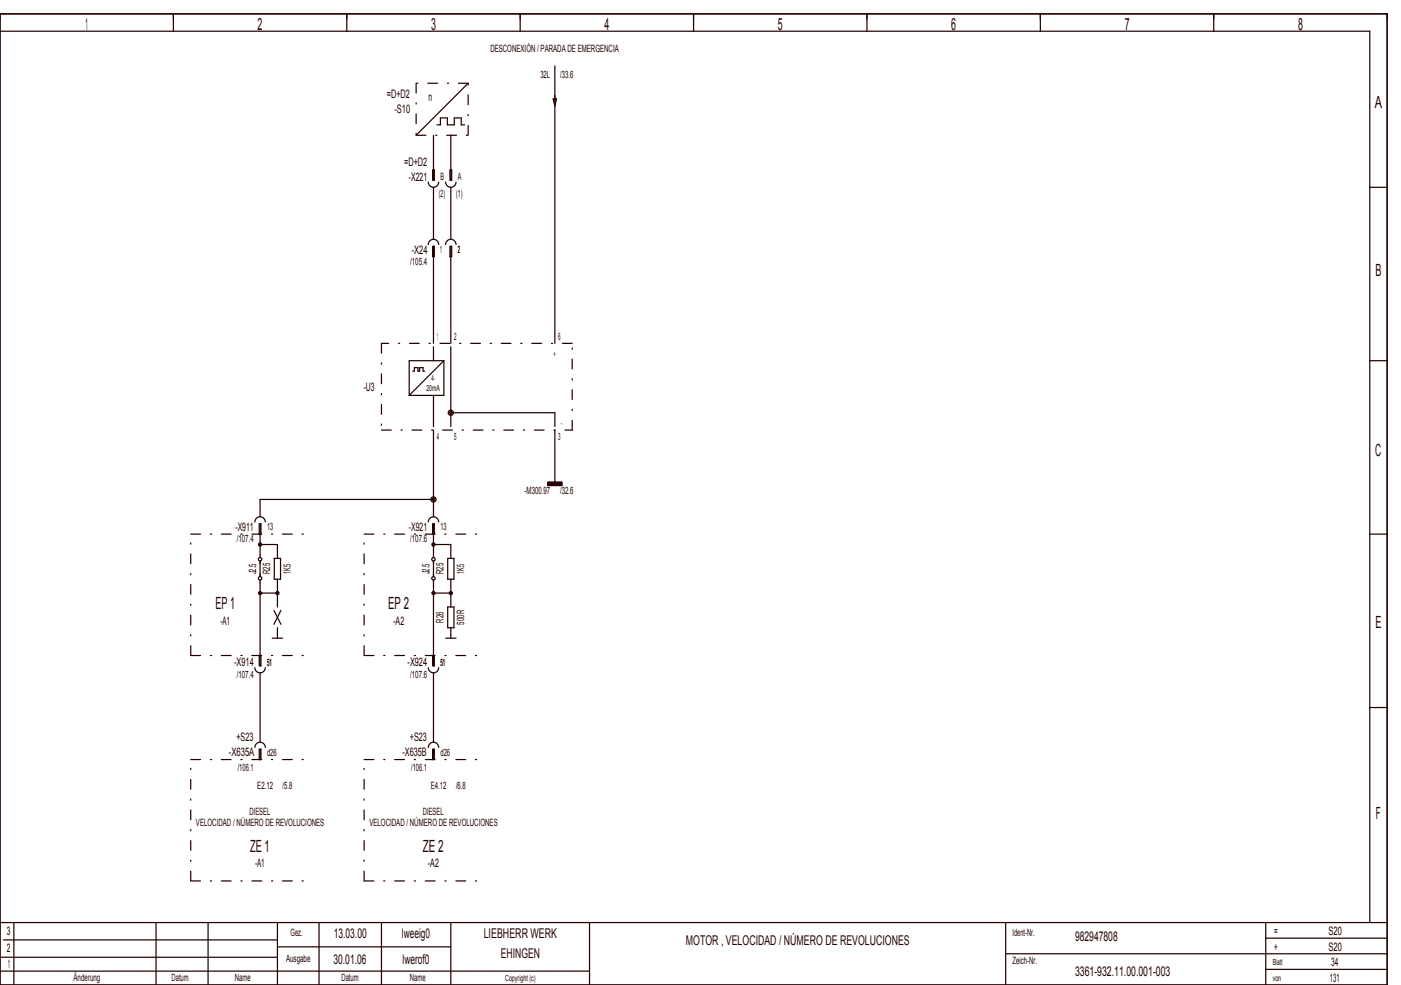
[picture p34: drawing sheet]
<svg xmlns="http://www.w3.org/2000/svg" width="404mm" height="284mm" viewBox="0 0 404 284" stroke-linecap="round" stroke-linejoin="round" font-family="sans-serif">
<defs><g id="words">
<g font-size="4.8" fill="#240000">
<text x="24.6" y="8.6">1</text>
<text x="74.3" y="8.6">2</text>
<text x="124.3" y="8.6">3</text>
<text x="174.3" y="8.6">4</text>
<text x="224.3" y="8.6">5</text>
<text x="274.3" y="8.6">6</text>
<text x="324.3" y="8.6">7</text>
<text x="374.3" y="8.6">8</text>
<text x="396.5" y="31.1">A</text>
<text x="396.7" y="79.6">B</text>
<text x="396.6" y="131.6">C</text>
<text x="62.2" y="175.6">EP 1</text>
<text x="111.9" y="175.6">EP 2</text>
<text x="396.7" y="181.1">E</text>
<text x="396.8" y="236.1">F</text>
<text x="72.2" y="245.6">ZE 1</text>
<text x="121.9" y="245.6">ZE 2</text>
</g>
<g font-size="3.9" fill="#240000">
<text x="96.2" y="270.3">13.03.00</text>
<text x="115.9" y="270.3">lweeig0</text>
<text x="139.5" y="270.3">LIEBHERR WERK</text>
<text x="197.8" y="272.3">MOTOR , VELOCIDAD / NÚMERO DE REVOLUCIONES</text>
<text x="310" y="271.3">982947808</text>
<text x="96.2" y="277.8">30.01.06</text>
<text x="116.1" y="277.8">lwerof0</text>
<text x="144.4" y="276.3">EHINGEN</text>
<text x="310" y="281.3">3361­932.11.00.001­003</text>
</g>
<g font-size="3.4" fill="#240000">
<text x="111.5" y="28.2">=D+D2</text>
<text x="123.5" y="29.1">n</text>
<text x="113.7" y="32.6">­S10</text>
<text x="116.5" y="47.7">=D+D2</text>
<text x="117.9" y="52.1">­X221</text>
<text x="118.7" y="73.1">­X24</text>
<text x="104.9" y="112.6">­U3</text>
<text x="67.9" y="153.1">­X911</text>
<text x="117.9" y="153.1">­X921</text>
<text x="63.5" y="180.1">­A1</text>
<text x="113.4" y="180.1">­A2</text>
<text x="67.5" y="192.1">­X914</text>
<text x="117.5" y="192.1">­X924</text>
<text x="68.2" y="213.7">+S23</text>
<text x="118.2" y="213.7">+S23</text>
<text x="66" y="218.1">­X635A</text>
<text x="116" y="218.1">­X635B</text>
<text x="73.5" y="250.1">­A1</text>
<text x="123.4" y="250.1">­A2</text>
<text x="2" y="269.6">3</text>
<text x="367.5" y="269.6">=</text>
<text x="383.1" y="269.6">S20</text>
<text x="2" y="274.6">2</text>
<text x="367.5" y="274.1">+</text>
<text x="383.1" y="274.1">S20</text>
<text x="2.2" y="279.1">1</text>
<text x="383.9" y="278.6">34</text>
<text x="383.5" y="283.1">131</text>
</g>
<g font-size="2.9" fill="#240000">
<text x="141.4" y="14.9">DESCONEXIÓN / PARADA DE EMERGENCIA</text>
<text x="155.8" y="22.4">32L</text>
<text x="161.5" y="22.4">/33.6</text>
<text x="127" y="51.9">B</text>
<text x="132" y="51.9">A</text>
<text x="126.6" y="56.9">(2)</text>
<text x="131.6" y="56.9">(1)</text>
<text x="118.3" y="76.4">/105.4</text>
<text x="127" y="72.9">1</text>
<text x="132" y="72.9">2</text>
<text x="126" y="97.9">1</text>
<text x="131" y="97.9">2</text>
<text x="161" y="97.9">6</text>
<text x="126" y="126.9">4</text>
<text x="131" y="126.9">5</text>
<text x="161" y="126.9">3</text>
<text x="151.3" y="142.4">­M300.97</text>
<text x="161.5" y="142.4">/32.6</text>
<text x="77" y="152.9">13</text>
<text x="127" y="152.9">13</text>
<text x="68.3" y="156.4">/107.4</text>
<text x="118.3" y="156.4">/107.6</text>
<text x="73.9" y="165.6" transform="rotate(-90 73.9 165.6)">J2.5</text>
<text x="77.9" y="165.5" transform="rotate(-90 77.9 165.5)">R25</text>
<text x="83.9" y="165.5" transform="rotate(-90 83.9 165.5)">1K5</text>
<text x="123.9" y="165.6" transform="rotate(-90 123.9 165.6)">J2.5</text>
<text x="127.9" y="165.5" transform="rotate(-90 127.9 165.5)">R25</text>
<text x="133.9" y="165.5" transform="rotate(-90 133.9 165.5)">1K5</text>
<text x="127.9" y="179.5" transform="rotate(-90 127.9 179.5)">R26</text>
<text x="133.9" y="180.1" transform="rotate(-90 133.9 180.1)">500R</text>
<text x="77" y="191.9">51</text>
<text x="127" y="191.9">51</text>
<text x="68.3" y="195.4">/107.4</text>
<text x="118.3" y="195.4">/107.6</text>
<text x="77" y="217.9">d26</text>
<text x="127" y="217.9">d26</text>
<text x="68.6" y="222.3">/106.1</text>
<text x="74.2" y="227.4">E2.12</text>
<text x="81.5" y="227.4">/5.8</text>
<text x="118.6" y="222.3">/106.1</text>
<text x="124.2" y="227.4">E4.12</text>
<text x="131.5" y="227.4">/6.8</text>
<text x="56.5" y="238.3">VELOCIDAD / NÚMERO DE REVOLUCIONES</text>
<text x="71.9" y="234.9">DIESEL</text>
<text x="106.5" y="238.3">VELOCIDAD / NÚMERO DE REVOLUCIONES</text>
<text x="121.9" y="234.9">DIESEL</text>
<text x="83.8" y="269.9">Gez.</text>
<text x="292" y="269.9">Ident­Nr.</text>
<text x="82.5" y="277.4">Ausgabe</text>
<text x="292" y="277.9">Zeich­Nr.</text>
<text x="21.2" y="282.9">Änderung</text>
<text x="49.5" y="282.9">Datum</text>
<text x="67.7" y="282.9">Name</text>
<text x="98.5" y="282.9">Datum</text>
<text x="118.2" y="282.9">Name</text>
</g>
<g font-size="2.4" fill="#240000">
<text x="159.6" y="102.8">+</text>
<text x="123" y="112.9">20mA</text>
<text x="124.4" y="109.8">4­</text>
<text x="161.8" y="122.8">­</text>
<text x="367" y="278.3">Blatt</text>
<text x="145.7" y="282.8">Copyright (c)</text>
<text x="367" y="282.8">von</text>
</g>
</g></defs>
<g fill="none" stroke="#240000" stroke-width=".35" stroke-dasharray="2.8 2.8 .4 2.8">
<path d="M120 24v15M120 39h15M135 39v-15M135 24h-15M110 99v25M165 99h-55M110 124h55M165 124v-25M55 154h35M105 154h35M55 189v-35M55 189h35"/>
<path d="M105 189v-35M105 189h35M55 219h35M105 219h35M55 254v-35M55 254h35M105 254v-35M105 254h35"/>
</g>
<g fill="none" stroke="#240000" stroke-width=".35">
<path d="M0 4h400v280h-400zM0 9h395v257M50 4v5M100 4v5M150 4v5M160 19v80M200 4v5M250 4v5M300 4v5M350 4v5M125 39v13h.3v-3h-.6v3M126 36h1v-2h2v2h2v-2h2v2h1"/>
<path d="M130 39v13h.2v-3h-.4v3M135 24l-15 15M159.5 28.5h1l-.5 2zM123.5 52.5a1.5 1.5 0 0 0 1.5 1.5 1.5 1.5 0 0 0 1.5-1.5M125 54v15M128.5 52.5a1.5 1.5 0 0 0 1.5 1.5 1.5 1.5 0 0 0 1.5-1.5M130 54v15M395 54h5M123.5 70.5a1.5 1.5 0 0 1 1.5-1.5 1.5 1.5 0 0 1 1.5 1.5M124.7 71v3h.6v-3h-.3v28M128.5 70.5a1.5 1.5 0 0 1 1.5-1.5 1.5 1.5 0 0 1 1.5 1.5M129.8 71v3h.4v-3h-.2v28"/>
<path d="M119 107h.5v-1h1v1h.5v-1h1v1h.5M125 100v4M125 114v9M128 104h-10v10M128 104v10h-10M128 104l-10 10M130 100v23M130 119h30v4M395 104h5M125 124v25M158 139h4v1h-4zM158 139.9h4"/>
<path d="M158 139.8h4M158 139.7h4M158 139.6h4M158 139.5h4M158 139.4h4M158 139.3h4M158 139.2h4M158 139.1h4M160 124v15M73.5 150.5a1.5 1.5 0 0 1 1.5-1.5 1.5 1.5 0 0 1 1.5 1.5M74.8 151v3h.5v-3h-.3v9.8M75 157h5v4"/>
<path d="M123.5 150.5a1.5 1.5 0 0 1 1.5-1.5 1.5 1.5 0 0 1 1.5 1.5M124.7 151v3h.6v-3h-.3v9.8M125 157h5v4M125 144h-50v5M395 154h5M75 167.3v24.7h.3v-3h-.5v3M75 161.8v4.5M75 171h5M79 176l2 4M79.1 161h1.8v6h-1.8zM80 167v8M81 176l-2 4"/>
<path d="M125 167.3v24.7h.3v-3h-.6v3M125 161.8v4.5M125 171h5M129.1 161h1.8v6h-1.8zM129.1 175h1.8v6h-1.8zM130 167v8M73.5 192.5a1.5 1.5 0 0 0 1.5 1.5 1.5 1.5 0 0 0 1.5-1.5M75 194v20M78.5 184h3M80 181v3M123.5 192.5a1.5 1.5 0 0 0 1.5 1.5 1.5 1.5 0 0 0 1.5-1.5M125 194v20"/>
<path d="M128.5 184h3M130 181v3M73.5 215.5a1.5 1.5 0 0 1 1.5-1.5 1.5 1.5 0 0 1 1.5 1.5M74.8 216v3h.5v-3h-.3v3M123.5 215.5a1.5 1.5 0 0 1 1.5-1.5 1.5 1.5 0 0 1 1.5 1.5M124.7 216v3h.6v-3h-.3v3M395 204h5M0 276h80M0 266h400M1 271h79M4 266v18M45 266v18"/>
<path d="M60 266v18M80 266v18M80 273h50M92 266v18M110 266v18M130 266v18M170 266v18M290 266v18M290 275h110M365 266v18M365 279.5h35M365 270.5h35"/>
<path d="M0 280h170"/>
<circle cx="130" cy="119" r=".75"/>
<circle cx="130" cy="119" r=".38"/>
<circle cx="75" cy="157" r=".45"/>
<circle cx="75" cy="157" r=".22"/>
<circle cx="125" cy="144" r=".75"/>
<circle cx="125" cy="157" r=".45"/>
<circle cx="125" cy="144" r=".38"/>
<circle cx="125" cy="157" r=".22"/>
<circle cx="75" cy="161.3" r=".5"/>
<circle cx="75" cy="166.8" r=".5"/>
<circle cx="75" cy="171" r=".45"/>
<circle cx="75" cy="171" r=".23"/>
<circle cx="80" cy="171" r=".45"/>
<circle cx="80" cy="171" r=".22"/>
<circle cx="125" cy="161.3" r=".5"/>
<circle cx="125" cy="166.8" r=".5"/>
<circle cx="125" cy="171" r=".45"/>
<circle cx="125" cy="171" r=".23"/>
<circle cx="130" cy="171" r=".45"/>
<circle cx="130" cy="171" r=".23"/>
</g>
<use href="#words"/>
</svg>
